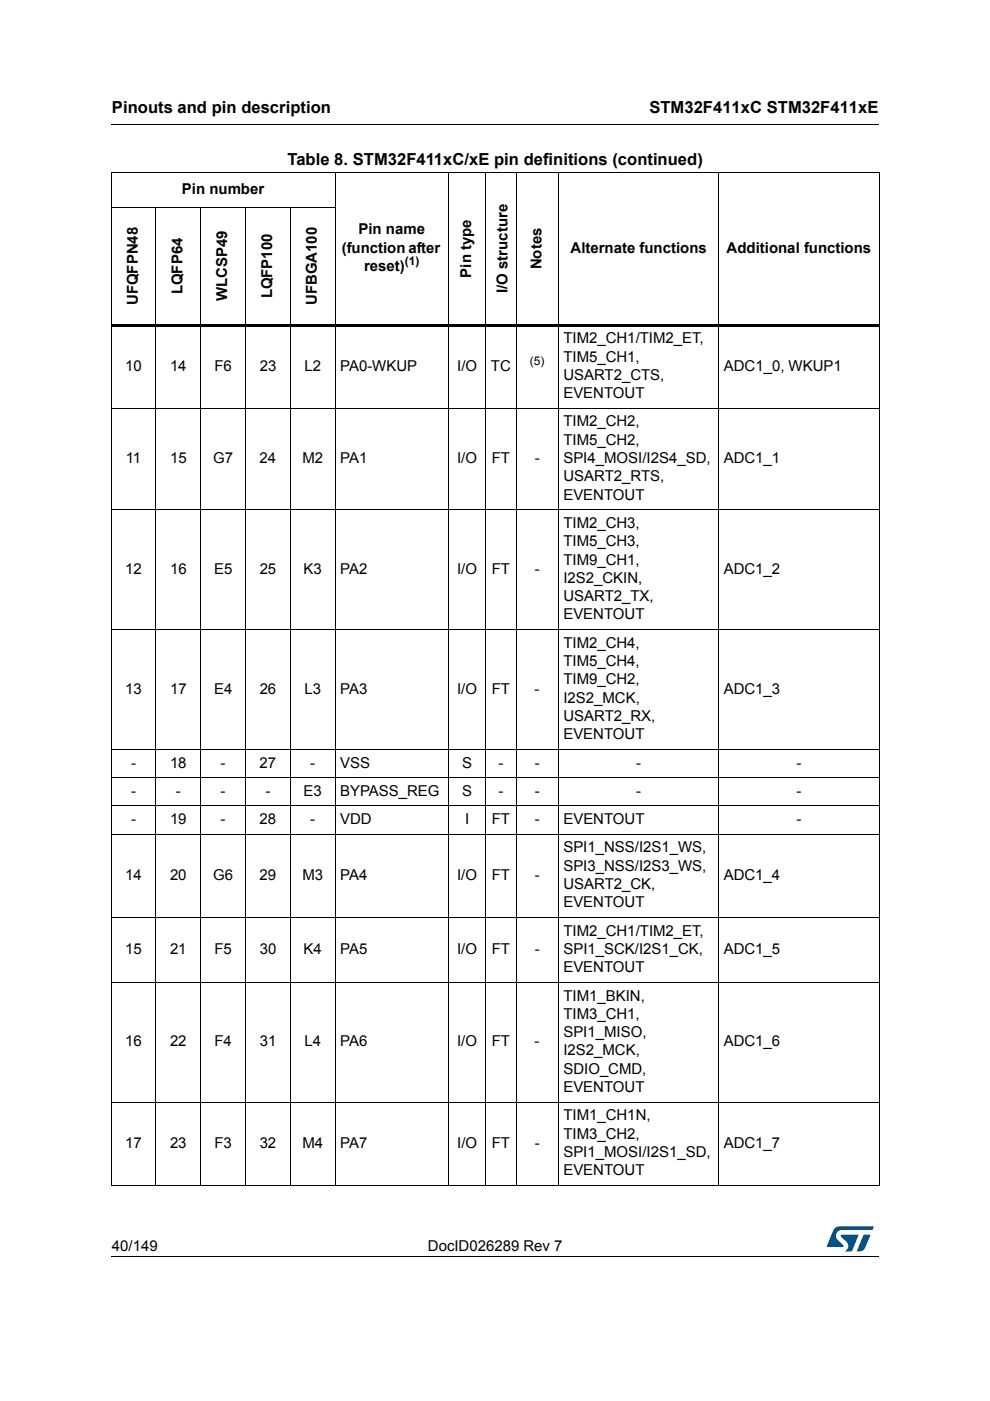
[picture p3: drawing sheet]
<svg xmlns="http://www.w3.org/2000/svg" width="210mm" height="297mm" viewBox="0 0 210 297" stroke-linecap="round" stroke-linejoin="round" font-family="sans-serif">
<defs><g id="words">
<g font-size="3.5">
<text x="23.7" y="23.9">Pinouts and pin description</text>
<text x="137.7" y="23.9">STM32F411xC STM32F411xE</text>
<text x="60.9" y="35">Table 8. STM32F411xC/xE pin definitions (continued)</text>
</g>
<g font-size="3.2">
<text x="38.6" y="41.1">Pin number</text>
<text x="72.5" y="53.6">(function after</text>
<text x="76" y="49.7">Pin name</text>
<text x="121" y="53.6">Alternate functions</text>
<text x="154.1" y="53.6">Additional functions</text>
<text x="77.2" y="57.5">reset)</text>
<text x="99.9" y="58.9" transform="rotate(-90 99.9 58.9)">Pin type</text>
<text x="114.8" y="57.1" transform="rotate(-90 114.8 57.1)">Notes</text>
<text x="29.2" y="64.7" transform="rotate(-90 29.2 64.7)">UFQFPN48</text>
<text x="38.7" y="62.4" transform="rotate(-90 38.7 62.4)">LQFP64</text>
<text x="48.2" y="63.9" transform="rotate(-90 48.2 63.9)">WLCSP49</text>
<text x="57.7" y="63.3" transform="rotate(-90 57.7 63.3)">LQFP100</text>
<text x="67.2" y="64.7" transform="rotate(-90 67.2 64.7)">UFBGA100</text>
<text x="107.6" y="62.1" transform="rotate(-90 107.6 62.1)">I/O structure</text>
<text x="119.5" y="72.8">TIM2_CH1/TIM2_ET,</text>
<text x="119.5" y="76.7">TIM5_CH1,</text>
<text x="26.5" y="78.6">10</text>
<text x="36" y="78.6">14</text>
<text x="45.5" y="78.6">F6</text>
<text x="55.1" y="78.6">23</text>
<text x="64.6" y="78.6">L2</text>
<text x="72.1" y="78.6">PA0-WKUP</text>
<text x="96.9" y="78.6">I/O</text>
<text x="104.1" y="78.6">TC</text>
<text x="119.5" y="80.5">USART2_CTS,</text>
<text x="153.5" y="78.6">ADC1_0, WKUP1</text>
<text x="119.5" y="84.4">EVENTOUT</text>
<text x="119.5" y="90.4">TIM2_CH2,</text>
<text x="119.5" y="94.3">TIM5_CH2,</text>
<text x="26.7" y="98.2">11</text>
<text x="36" y="98.2">15</text>
<text x="45.2" y="98.2">G7</text>
<text x="55.1" y="98.2">24</text>
<text x="64.1" y="98.2">M2</text>
<text x="72.1" y="98.2">PA1</text>
<text x="96.9" y="98.2">I/O</text>
<text x="104.3" y="98.2">FT</text>
<text x="113.4" y="98.2">-</text>
<text x="119.5" y="98.2">SPI4_MOSI/I2S4_SD,</text>
<text x="153.5" y="98.2">ADC1_1</text>
<text x="119.5" y="102.1">USART2_RTS,</text>
<text x="119.5" y="105.9">EVENTOUT</text>
<text x="119.5" y="112">TIM2_CH3,</text>
<text x="119.5" y="115.8">TIM5_CH3,</text>
<text x="119.5" y="119.7">TIM9_CH1,</text>
<text x="26.5" y="121.6">12</text>
<text x="36.1" y="121.6">16</text>
<text x="45.4" y="121.6">E5</text>
<text x="55.1" y="121.6">25</text>
<text x="64.4" y="121.6">K3</text>
<text x="72.1" y="121.6">PA2</text>
<text x="96.9" y="121.6">I/O</text>
<text x="104.3" y="121.6">FT</text>
<text x="113.4" y="121.6">-</text>
<text x="119.5" y="123.6">I2S2_CKIN,</text>
<text x="153.5" y="121.6">ADC1_2</text>
<text x="119.5" y="127.5">USART2_TX,</text>
<text x="119.5" y="131.3">EVENTOUT</text>
<text x="119.5" y="137.4">TIM2_CH4,</text>
<text x="119.5" y="141.2">TIM5_CH4,</text>
<text x="26.5" y="147">13</text>
<text x="36.1" y="147">17</text>
<text x="45.4" y="147">E4</text>
<text x="55.1" y="147">26</text>
<text x="64.6" y="147">L3</text>
<text x="72.1" y="147">PA3</text>
<text x="96.9" y="147">I/O</text>
<text x="104.2" y="147">FT</text>
<text x="113.4" y="147">-</text>
<text x="119.5" y="145.1">TIM9_CH2,</text>
<text x="119.5" y="149">I2S2_MCK,</text>
<text x="153.5" y="147">ADC1_3</text>
<text x="119.5" y="152.9">USART2_RX,</text>
<text x="119.5" y="156.7">EVENTOUT</text>
<text x="27.8" y="162.8">-</text>
<text x="36" y="162.8">18</text>
<text x="46.8" y="162.8">-</text>
<text x="55.1" y="162.8">27</text>
<text x="65.8" y="162.8">-</text>
<text x="72.1" y="162.8">VSS</text>
<text x="98" y="162.8">S</text>
<text x="105.7" y="162.8">-</text>
<text x="113.4" y="162.8">-</text>
<text x="134.9" y="162.8">-</text>
<text x="168.9" y="162.8">-</text>
<text x="27.8" y="168.7">-</text>
<text x="37.3" y="168.7">-</text>
<text x="46.8" y="168.7">-</text>
<text x="56.3" y="168.7">-</text>
<text x="64.4" y="168.7">E3</text>
<text x="72.1" y="168.7">BYPASS_REG</text>
<text x="98" y="168.7">S</text>
<text x="105.7" y="168.7">-</text>
<text x="113.4" y="168.7">-</text>
<text x="134.9" y="168.7">-</text>
<text x="168.9" y="168.7">-</text>
<text x="27.8" y="174.7">-</text>
<text x="36" y="174.7">19</text>
<text x="46.8" y="174.7">-</text>
<text x="55.1" y="174.7">28</text>
<text x="65.8" y="174.7">-</text>
<text x="72.1" y="174.7">VDD</text>
<text x="98.6" y="174.7">I</text>
<text x="104.3" y="174.7">FT</text>
<text x="113.4" y="174.7">-</text>
<text x="119.5" y="174.7">EVENTOUT</text>
<text x="168.9" y="174.7">-</text>
<text x="119.5" y="180.7">SPI1_NSS/I2S1_WS,</text>
<text x="119.5" y="184.6">SPI3_NSS/I2S3_WS,</text>
<text x="26.5" y="186.6">14</text>
<text x="36.1" y="186.6">20</text>
<text x="45.2" y="186.6">G6</text>
<text x="55" y="186.6">29</text>
<text x="64.1" y="186.6">M3</text>
<text x="72.1" y="186.6">PA4</text>
<text x="96.9" y="186.6">I/O</text>
<text x="104.3" y="186.6">FT</text>
<text x="113.4" y="186.6">-</text>
<text x="119.5" y="188.5">USART2_CK,</text>
<text x="153.5" y="186.6">ADC1_4</text>
<text x="119.5" y="192.4">EVENTOUT</text>
<text x="26.5" y="202.2">15</text>
<text x="36.1" y="202.2">21</text>
<text x="45.5" y="202.2">F5</text>
<text x="55.1" y="202.2">30</text>
<text x="64.4" y="202.2">K4</text>
<text x="72.1" y="202.2">PA5</text>
<text x="96.9" y="202.2">I/O</text>
<text x="104.3" y="202.2">FT</text>
<text x="113.4" y="202.2">-</text>
<text x="119.5" y="198.4">TIM2_CH1/TIM2_ET,</text>
<text x="119.5" y="202.2">SPI1_SCK/I2S1_CK,</text>
<text x="153.5" y="202.2">ADC1_5</text>
<text x="119.5" y="206.1">EVENTOUT</text>
<text x="119.5" y="212.1">TIM1_BKIN,</text>
<text x="26.5" y="221.8">16</text>
<text x="36" y="221.8">22</text>
<text x="45.5" y="221.8">F4</text>
<text x="55.1" y="221.8">31</text>
<text x="64.6" y="221.8">L4</text>
<text x="72.1" y="221.8">PA6</text>
<text x="96.9" y="221.8">I/O</text>
<text x="104.3" y="221.8">FT</text>
<text x="113.4" y="221.8">-</text>
<text x="119.5" y="216">TIM3_CH1,</text>
<text x="119.5" y="219.9">SPI1_MISO,</text>
<text x="153.5" y="221.8">ADC1_6</text>
<text x="119.5" y="223.8">I2S2_MCK,</text>
<text x="119.5" y="227.6">SDIO_CMD,</text>
<text x="119.5" y="231.5">EVENTOUT</text>
<text x="119.5" y="237.5">TIM1_CH1N,</text>
<text x="26.5" y="243.4">17</text>
<text x="36" y="243.4">23</text>
<text x="45.5" y="243.4">F3</text>
<text x="55.1" y="243.4">32</text>
<text x="64.1" y="243.4">M4</text>
<text x="72.1" y="243.4">PA7</text>
<text x="96.9" y="243.4">I/O</text>
<text x="104.3" y="243.4">FT</text>
<text x="113.4" y="243.4">-</text>
<text x="119.5" y="241.4">TIM3_CH2,</text>
<text x="119.5" y="245.3">SPI1_MOSI/I2S1_SD,</text>
<text x="153.5" y="243.4">ADC1_7</text>
<text x="119.5" y="249.2">EVENTOUT</text>
<text x="23.7" y="265.1">40/149</text>
<text x="90.7" y="265.1">DocID026289 Rev 7</text>
</g>
<g font-size="2.5">
<text x="85.8" y="56.2">(1)</text>
<text x="112.4" y="77.3">(5)</text>
</g>
</g></defs>
<path d="M23.6 26.2l.1 .2zM23.6 266.3l.1 .1z" fill="#000"/>
<path d="M23.7 26.3h162.6M23.7 266.3h162.6" fill="none" stroke="#000" stroke-width=".21"/>
<path d="M175.3 260h10v5.3h-10z" fill="#fff"/>
<g fill="#005189">
<path d="M176.9 260.5l1-.5 7.4 .1-.4 .7h-6.4a1.31 1.31 0 0 0-1.2 1.1 1.31 1.31 0 0 0 .8 1.4l.7 .7v.3l-3.5 .1z"/>
<path d="M183.1 261.8h1.4l-.6 1.6a2.16 2.16 0 0 1-1.3 1.9l-.9-.1z"/>
<path d="M178.3 261.8l3.7 .1-1.3 3.3-1.6 .1a1.43 1.43 0 0 0 .6-1.7l-1.4-1.4z"/>
</g>
<g fill="none" stroke="#000" stroke-width=".21">
<path d="M23.5 36.5h163M23.6 36.6v214.6M71.1 36.4v215M95.1 36.4v215M103 36.4v215M109.4 36.4v215M118.4 36.4v215M152.4 36.4v215M186.4 36.6v214.6M23.5 43.9h47.7M33.1 43.8v207.6M42.6 43.8v207.6"/>
<path d="M52.1 43.8v207.6M61.6 43.8v207.6M23.5 86.6h163M23.5 108.1h163M23.5 133.5h163M23.5 158.9h163M23.5 164.9h163M23.5 170.9h163M23.5 176.8h163M23.5 194.5h163M23.5 208.3h163M23.5 233.7h163"/>
<path d="M23.5 251.3h163"/>
</g>
<path d="M23.5 68.6h163v.6h-163z" fill="#000"/>
<use href="#words"/>
</svg>
